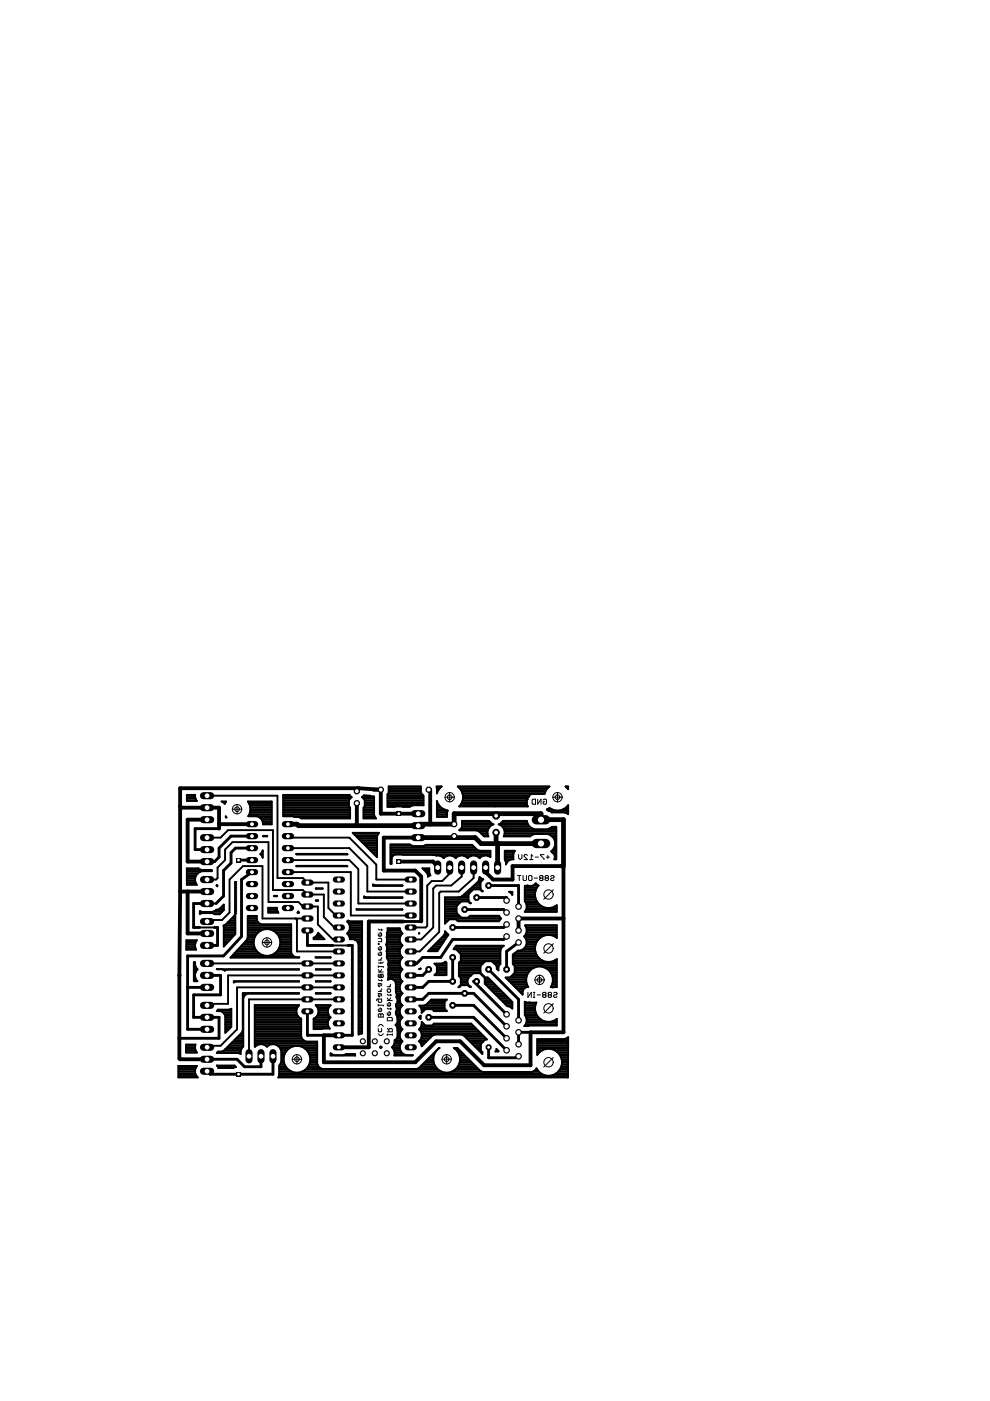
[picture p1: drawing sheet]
<svg xmlns="http://www.w3.org/2000/svg" width="210mm" height="297mm" viewBox="0 0 210 297" stroke-linecap="round" stroke-linejoin="round" font-family="sans-serif">
<g fill="none" stroke="#000" stroke-width=".21">
<path d="M49.2 171.6h2.1M50.3 170.5v2.1M94.3 169h2.1M95.3 168v2M112.8 169.6l.2-.2h.5v1.1h-.5l-.2-.2zM114 169.4v1.1l.7-1.1v1.1M115.2 169.6l.1-.2h.4l.2 .2v.7l-.2 .2h-.4l-.1-.2v-.3h.3M117.2 169h2M118.2 168v2M55.6 199.8h2M56.6 198.8v2M80.2 198v.3l.2 .2h.3l.2-.2v-.3l-.3-.2v.7"/>
<path d="M80.2 198.9h.5l.2 .2v.6h-.7M80.2 197l.2 .1h.7M80.9 197v.3M109.7 185.6h.7M110 181.2v.7l.3 .4 .4-.4v-.7M110.1 185.6v1.1M110.9 185.6v.9l.2 .2h.3l.2-.2v-.9M111.8 181.4l-.1-.2h-.4l-.2 .2v.1l.7 .8h-.7M112.1 185.8l.2-.2h.3l.2 .2v.7l-.2 .2h-.3l-.2-.2zM112.3 182.3h.7M113 181.5l-.4-.3v1.1M113.2 186.2h.8"/>
<path d="M113.5 181.7h.7M114.6 186.2l-.2-.2 .2-.4h.3l.2 .2-.2 .4M114.6 186.2h.3M114.6 186.2l-.2 .1 .2 .4h.3l.2-.2-.2-.3M115.3 181.2h-.7l.7 1.1M115.8 186.2l-.2-.2 .2-.4h.3l.2 .2-.2 .4M115.8 186.2h.3M115.8 186.2l-.2 .1 .2 .4h.3l.2-.2-.2-.3M115.8 181.7h.7M116.2 181.4v.7M116.8 185.8l.1-.2h.4l.2 .2-.2 .4h-.4l-.1 .1 .1 .4h.4l.2-.2M117.3 188.6l-2 2.1"/>
<path d="M80.2 218.1v.5l.2 .2h.3l.2-.2v-.5M80.2 219.2l.4 .3h.3l.4-.3M80.2 200.9v.3l.2 .2h.3l.2-.2v-.3l-.3-.2v.7M80.2 202.1v.3l.2 .2h.3l.2-.2v-.3l-.3-.2v.7M80.2 211.8v.5l.2 .2h.3l.2-.2v-.5h-.9l-.2 .4M80.2 213.9v.4l.2 .2h.3l.2-.2v-.4l-.3-.1v.7M80.2 200.1h.2v.1h-.2zM80.2 204.8v.3M80.2 212.9v.4M80.2 215.1l.2-.2 .3 .2 .4-.2 .2 .2v.5h-1.1zM80.2 217.6l.4-.4h.3l.4 .4M80.2 204.9h1.1v.2"/>
<path d="M80.2 213.1h1.1v.2M80.2 210.2h.7M80.2 207.7l.2 .2h.7M80.2 206.1h1.1M80.2 205.6l.4 .5 .3-.5M80.2 203.6h.7M80.4 206.6l-.2 .1v.4l.2 .2h.7l.2-.2v-.4l-.2-.1h-.4l-.1 .1M80.6 210.6v.6l-.2 .2-.2-.2v-.6h.5l.2 .2v.4M80.6 206.7h.3v.4h-.3zM80.6 208.5v.5l-.2 .2-.2-.2v-.5h.5l.2 .2v.3M80.7 204v.3M80.7 215.1v.5"/>
<path d="M80.9 203l-.3 .6M80.9 207.7v.3M80.9 209.7l-.3 .5M81.3 204l-.2 .2h-.9M82.1 214.7v.4l.2 .2h.3l.2-.2v-.4l-.3-.2v.8M82.1 209.8l.2-.1h.3l.2 .1v.4l-.2 .2h-.3l-.2-.2zM82.1 212.8v.3l.2 .2h.3l.2-.2v-.3l-.3-.2v.7M82.1 215.9l.2-.2h.7l.2 .2v.5h-1.1zM82.1 219.2v.3M82.1 219.4h1.1M82.1 218.8h1.1v-.6l-.2-.1h-.4l-.1 .1v.6M82.1 218.1l.4 .3"/>
<path d="M82.1 213.7l.2 .2h.7M82.1 212.1h1.1M82.1 211.6l.4 .5 .3-.5M82.1 210.8l.2 .2h.7M82.1 209.2h.7M82.8 208.7l-.3 .5M82.8 210.8v.4M82.8 213.7v.4M83.2 219.2v.3M111.9 210.4v1.1l.7-1.1v1.1M113.1 210.4h.3M113.1 211.5h.3"/>
<path d="M113.2 210.4v1.1M113.4 207.8h2M113.9 210.9h.7M114.4 206.7v2.1M115.2 210.9l-.2-.1 .2-.4h.4l.2 .2-.2 .3M115.2 210.9h.4M115.2 210.9l-.2 .2 .2 .4h.4l.2-.2-.2-.4M116.4 210.9l-.2-.1 .2-.4h.4l.1 .2-.1 .3M116.4 210.9h.4M116.4 210.9l-.2 .2 .2 .4h.4l.1-.2-.1-.4M117.3 212.8l-2 2M117.3 200.1l-2 2"/>
<path d="M117.4 210.6l.2-.2h.3l.2 .2-.2 .3h-.3l-.2 .2 .2 .4h.3l.2-.2M61.9 224.6h2.1M63 223.6v2M93.7 224.6h2M94.7 223.6v2M117.3 224.2l-2 2"/>
<circle cx="50.3" cy="171.6" r=".5"/>
<circle cx="50.3" cy="171.6" r=".99"/>
<circle cx="95.3" cy="169" r=".5"/>
<circle cx="95.3" cy="169" r=".99"/>
<circle cx="118.2" cy="169" r=".5"/>
<circle cx="118.2" cy="169" r=".99"/>
<circle cx="56.6" cy="199.8" r=".5"/>
<circle cx="56.6" cy="199.8" r=".99"/>
<circle cx="116.3" cy="189.7" r=".99"/>
<circle cx="114.4" cy="207.8" r=".5"/>
<circle cx="114.4" cy="207.8" r=".99"/>
<circle cx="116.3" cy="213.8" r=".99"/>
<circle cx="116.3" cy="201.1" r=".99"/>
<circle cx="63" cy="224.6" r=".5"/>
<circle cx="63" cy="224.6" r=".99"/>
<circle cx="94.7" cy="224.6" r=".5"/>
<circle cx="94.7" cy="224.6" r=".99"/>
<circle cx="116.3" cy="225.2" r=".99"/>
</g>
<g fill="none" stroke="#000" stroke-width="1.3">
<path d="M52.8 177.3h1.3M52.8 174.7h1.3M52.8 179.8h1.3M60.4 177.3h1.3M60.4 174.7h1.3M60.4 179.8h1.3M52.8 192.5h1.3M52.8 190h1.3M52.8 187.4h1.3M52.8 184.9h1.3M52.8 182.4h1.3M60.4 192.5h1.3"/>
<path d="M60.4 190h1.3M60.4 187.4h1.3M60.4 184.9h1.3M60.4 182.4h1.3M64.5 197.3h1.3M64.5 194.7h1.3M64.5 192.2h1.3M64.5 189.7h1.3M64.5 187.1h1.3M71.2 199.2h1.3M71.2 196.6h1.3M71.2 194.1h1.3"/>
<path d="M71.2 186.5h1.3M71.2 189h1.3M71.2 191.6h1.3M86.4 199.2h1.3M86.4 196.6h1.3M86.4 194.1h1.3M86.4 186.5h1.3M86.4 189h1.3M86.4 191.6h1.3M64.5 214.4h1.3M64.5 211.9h1.3M64.5 209.3h1.3"/>
<path d="M64.5 206.8h1.3M64.5 204.3h1.3M71.2 219.5h1.3M71.2 217h1.3M71.2 214.4h1.3M71.2 211.9h1.3M71.2 209.3h1.3M71.2 206.8h1.3M71.2 204.3h1.3M71.2 201.7h1.3M86.4 219.5h1.3M86.4 217h1.3"/>
<path d="M86.4 214.4h1.3M86.4 211.9h1.3M86.4 209.3h1.3M86.4 206.8h1.3M86.4 204.3h1.3M86.4 201.7h1.3M71.2 222h1.3M86.4 222h1.3"/>
</g>
<g fill="#000">
<path d="M84 172h1v1h-1zM50.1 181.9h1v1h-1zM84 182.2h1v1h-1zM50.1 227.3h1v1h-1z"/>
<circle cx="75.7" cy="167.8" r=".71"/>
<circle cx="75.7" cy="170.3" r=".71"/>
<circle cx="80.7" cy="167.4" r=".71"/>
<circle cx="90.9" cy="167.4" r=".71"/>
<circle cx="96.3" cy="174.7" r=".71"/>
<circle cx="96.3" cy="177.3" r=".71"/>
<circle cx="105.2" cy="176.5" r=".8"/>
<circle cx="105.2" cy="173" r=".87"/>
<circle cx="111.7" cy="169.4" r=".2"/>
<circle cx="111.9" cy="169" r=".2"/>
<circle cx="112.1" cy="168.8" r=".2"/>
<circle cx="112.8" cy="168.3" r=".2"/>
<circle cx="113.2" cy="168.3" r=".2"/>
<circle cx="115.1" cy="168.3" r=".2"/>
<circle cx="49.9" cy="193.3" r=".2"/>
<circle cx="49.9" cy="191.5" r=".2"/>
<circle cx="49.9" cy="189.2" r=".2"/>
<circle cx="49.9" cy="193.7" r=".2"/>
<circle cx="49.9" cy="192.2" r=".2"/>
<circle cx="49.9" cy="191.8" r=".2"/>
<circle cx="49.9" cy="190.7" r=".2"/>
<circle cx="49.9" cy="189.6" r=".2"/>
<circle cx="49.9" cy="188.5" r=".2"/>
<circle cx="49.9" cy="188.1" r=".2"/>
<circle cx="49.9" cy="187" r=".2"/>
<circle cx="49.9" cy="191.1" r=".2"/>
<circle cx="49.9" cy="190.3" r=".2"/>
<circle cx="49.9" cy="190" r=".2"/>
<circle cx="49.9" cy="187.4" r=".2"/>
<circle cx="49.9" cy="192.9" r=".2"/>
<circle cx="49.9" cy="192.6" r=".2"/>
<circle cx="49.9" cy="188.9" r=".2"/>
<circle cx="49.9" cy="187.8" r=".2"/>
<circle cx="96" cy="196.6" r=".77"/>
<circle cx="98.5" cy="192.8" r=".77"/>
<circle cx="101.1" cy="190.3" r=".77"/>
<circle cx="103.6" cy="187.8" r=".77"/>
<circle cx="107.4" cy="196" r=".7"/>
<circle cx="107.4" cy="198.5" r=".7"/>
<circle cx="107.4" cy="190.9" r=".7"/>
<circle cx="107.4" cy="193.5" r=".7"/>
<circle cx="109.9" cy="194.7" r=".7"/>
<circle cx="109.9" cy="192.2" r=".7"/>
<circle cx="109.9" cy="197.3" r=".7"/>
<circle cx="109.9" cy="199.8" r=".7"/>
<circle cx="46" cy="205.5" r=".2"/>
<circle cx="82.4" cy="207" r=".2"/>
<circle cx="82.4" cy="206.9" r=".2"/>
<circle cx="82.4" cy="206.5" r=".2"/>
<circle cx="82.4" cy="207.3" r=".2"/>
<circle cx="84.1" cy="217.6" r=".2"/>
<circle cx="84.3" cy="218.5" r=".2"/>
<circle cx="84.3" cy="216.1" r=".2"/>
<circle cx="84.3" cy="218" r=".2"/>
<circle cx="84.3" cy="215.7" r=".2"/>
<circle cx="90.9" cy="215.7" r=".77"/>
<circle cx="90.9" cy="205.5" r=".77"/>
<circle cx="96" cy="208.1" r=".77"/>
<circle cx="96" cy="213.2" r=".77"/>
<circle cx="96" cy="203" r=".77"/>
<circle cx="98.5" cy="210.6" r=".77"/>
<circle cx="99.7" cy="209.2" r=".2"/>
<circle cx="101.1" cy="208.1" r=".77"/>
<circle cx="103.6" cy="205.5" r=".77"/>
<circle cx="107.4" cy="205.5" r=".77"/>
<circle cx="107.4" cy="215.1" r=".7"/>
<circle cx="107.4" cy="217.6" r=".7"/>
<circle cx="109.9" cy="216.3" r=".7"/>
<circle cx="109.9" cy="218.9" r=".7"/>
<circle cx="117" cy="209.3" r=".2"/>
<circle cx="117.3" cy="209.3" r=".2"/>
<circle cx="117.7" cy="209.3" r=".2"/>
<circle cx="117.8" cy="209.3" r=".2"/>
<circle cx="47.8" cy="222.4" r=".2"/>
<circle cx="76.9" cy="220.8" r=".65"/>
<circle cx="76.9" cy="223.3" r=".65"/>
<circle cx="79.5" cy="220.8" r=".65"/>
<circle cx="79.5" cy="223.3" r=".65"/>
<circle cx="82" cy="220.8" r=".65"/>
<circle cx="82" cy="223.3" r=".65"/>
<circle cx="103.6" cy="222" r=".69"/>
<circle cx="107.4" cy="220.1" r=".7"/>
<circle cx="107.4" cy="222.7" r=".7"/>
<circle cx="109.9" cy="223.9" r=".7"/>
<circle cx="109.9" cy="221.4" r=".7"/>
</g>
<g fill="none" stroke="#000" stroke-width="1.5">
<path d="M43.1 177.6h1.6M43.1 168.7h1.6M43.1 171.2h1.6M43.1 173.8h1.6M87.9 177.6h1.5M87.9 175.1h1.5M87.9 172.5h1.5M43.1 180.1h1.6M43.1 182.7h1.6M43.1 186.5h1.6M43.1 189h1.6M43.1 191.6h1.6"/>
<path d="M43.1 195.4h1.6M43.1 197.9h1.6M92.8 183.2v1.5M95.3 183.2v1.5M97.9 183.2v1.5M100.4 183.2v1.5M103 183.2v1.5M105.5 183.2v1.5M43.1 200.5h1.6M43.1 204.3h1.6M43.1 206.8h1.6M43.1 209.3h1.6"/>
<path d="M43.1 213.2h1.6M43.1 215.7h1.6M43.1 218.2h1.6M43.1 222h1.6M43.1 224.6h1.6M43.1 227.1h1.6M52.8 223.2v1.5M55.3 223.2v1.5M57.9 223.2v1.5"/>
</g>
<path d="M113.7 173.8h2M113.7 178.8h2" fill="none" stroke="#000" stroke-width="2"/>
<g fill="none" stroke="#000" stroke-width=".41">
<path d="M39.6 168.5h1.8v.6l.3 .7h-2.1zM39.6 169.7h2M39.6 169.4h1.9M39.6 169h1.8M39.6 168.6h1.8M43.9 168.7h14.9v17.5h5.4l1 .9h4.4v5.4l1.6 1.6h.6M43.9 177.6h2.9l1.6-1.6h9.5v12.7h6.3l1 1h3.5v4.7l2.2 2.2h.9M47 169.9h.9l-.2 .5zM47.3 170.1h.6M47.9 173.1l.1 .2h-.1zM52.7 173h4.9M52.7 170.1h4.9"/>
<path d="M52.9 172.7h4.7M52.9 170.5h4.7M52.9 170.5l-.3-.6h5v4.9h-1.8a1.64 1.64 0 0 0-1.4-1.7h-1.8l.5-1.2M52.9 170.5l.2 .7M53 172.3h4.6M53 170.8h4.6M53.1 171.2v.7M53.1 171.9h4.5M53.1 171.6h4.5M53.1 171.2h4.5M55.1 173.4h2.5M55.5 173.8h2.1"/>
<path d="M55.7 174.1h1.9M55.8 177.2l.9 .1zM55.8 174.5h1.8M60 168.5h14.1l.5 .5-.6 .6v1.4l.2 .2v2.3h-10.3l-.6-.3-1.3-.1h-1.9zM60 173h14.2M60 172.7h14.2M60 172.3h14.2M60 171.9h14.2M60 171.6h14.2M60 171.2h14.2M60 170.8h14M60 170.5h14"/>
<path d="M60 170.1h14M60 169.7h14M60 169.4h14.2M60 169h14.5M60 168.6h14.1M60.1 173.1h-.1M61.1 177.3h.6l.3 .3h12.1l5.7 5.7v3.2h7.3M61.1 179.8h13l3.8 3.8v5.4h9.2M63.7 173.4h10.5M74.8 176.6h5.6l-.5 .7v4.5zM74.9 176.7h5.3M75.3 177.1h4.7"/>
<path d="M75.7 177.5h4.2M76 177.8h3.9M76.4 178.2h3.5M76.8 169l.4-.4 2.1 .3v3.9l.4 .7h-2.6v-2.3l.2-.2v-1.4zM76.8 178.6h3.1M76.8 169h2.5M77.1 173.4h2.5M77.1 173h2.3M77.1 172.7h2.2M77.1 172.3h2.2M77.1 171.9h2.2M77.1 171.6h2.2"/>
<path d="M77.1 169.4h2.2M77.1 171.2h2.2M77.1 178.9h2.8M77.3 170.8h2M77.3 170.5h2M77.3 170.1h2M77.3 169.7h2M77.5 179.3h2.4M77.9 179.7h2M82.2 170.8h5.1M82.2 170.5h7.6M82.2 170.1h7.6"/>
<path d="M82.2 169.7h7.6M82.2 169.4h7.6M82.2 169h7.6M82.2 168.6h7.5M82.3 168.2h7M82.4 166.8h6.8v1.3l.6 .6v2h-2.2a2.38 2.38 0 0 1-2.3 .3l-3.1 .1v-2.7l.2-.3zM82.4 167.9h6.8M82.4 167.5h6.8M82.4 167.1h6.8M82.8 179.7h17.9M82.8 179.3h4.6M89.8 170.7h.1"/>
<path d="M90 179.3h10.3M92.6 167.1h.6M92.6 169.8a2.73 2.73 0 0 0 2.3 2l-.1 .4v1h-2.2zM92.6 173h2.2M92.6 172.7h2.2M92.6 172.3h2.2M92.6 171.9h2.3M92.6 171.6h1.5M92.6 171.2h.9M92.6 170.8h.6M92.6 170.5h.3M92.6 170.1h.1"/>
<path d="M92.6 167.9h.1M92.6 167.5h.4M93.6 166.8l-.5 .5-.5 .9v-1M93.6 166.8h-1v.4M93.6 166.8h.1M97.1 166.8h19.4a2.66 2.66 0 0 0-1 1.5h-2.7l-.9 .7M97.1 166.8h.1M97.1 166.8a2.84 2.84 0 0 1 .9 3.3M97.4 176h6M97.4 167.1h18.7M97.5 170.8h14.3M97.7 167.5h18.1"/>
<path d="M97.8 170.5h13.9M97.8 175.6h5.8M97.9 167.9h17.7M98 174h.1M98 174h5.7l.7 .8h.2a1.77 1.77 0 0 0-1 2.5h-1l-1-1-.6-.2h-3.5l.5-.7zM98 175.2h5.9M98 174.9h6.4M98 174.5h6.2M98 174.1h5.8M98 170.1h13.7M98.1 168.2h17.4M98.1 169.7h13.6"/>
<path d="M98.2 168.6h14M98.2 169.4h13.5M98.2 169h13.7M101.6 176.4h1.8M102 176.7h1.4M102.4 177.1h1.1M106 174.9h6M106.2 174.5h5.6M106.5 175.2h5.8M106.6 174.1h5.1M106.8 175.6h6M106.9 177.1h5.8"/>
<path d="M106.9 176h11M107 176.7h10.9M107 176.4h10.9M111.9 169a1.98 1.98 0 0 0 0 2h-14.5l.6-.9M113.8 168.3h.1M116 171.6v.1M116 171.7l.1 .1M116.1 171.8h.1M116.1 171.6h.9M116.4 171.9h4.1M116.6 175.6h1.3M116.7 177.1h1.2"/>
<path d="M117.2 177.5h.7M117.5 177.8h.4M117.5 179.7h.4M117.6 178.2h.3M117.7 179.3h.2M117.7 178.9h.2M117.7 178.6h.2M119.4 171.6h1.1M119.9 172.3h.6M119.9 166.8h.6v.5zM120 171.2h.5M120.3 167.1h.2"/>
<path d="M120.4 170.8h.1M120.5 167.3h.1M120.5 170.8a2.84 2.84 0 0 1-4 .5l-.5 .3M120.5 170.7v1.9l-.7-.3h-2.8l-.9-.5M120.5 170.7v.1M39.5 199.9h1.9M39.5 199.6h2.1M39.5 199.3h2.2a1.69 1.69 0 0 0-.1 2.1h-2.1zM39.6 184.5h5.3v.2h-2.1a1.79 1.79 0 0 0-1.1 2.9h-2.1v-3.5h2.5l.7 .4M39.6 187.4h2M39.6 187h1.8M39.6 186.7h1.8"/>
<path d="M39.6 186.3h1.8M39.6 185.9h1.9M39.6 185.6h2M39.6 185.2h2.3M39.6 184.8h2.9M42.3 196.6h3.2M42.4 193.3h.3M42.4 193.2l.4 .1h2.2l1.6-.6 .9-.9v1.2l-.9 .8h-1l-.6-.2h-2.2l-.4 .2zM42.4 193.7h.2M43.9 186.5h1.9l.3-.3v-2.3l1.6-1.5v-2.3l1.6-1.6h7.6v12.7h6.4l.9 1h3.2v3.8l3.2 3.2h1.2M45.1 193.3h2M45.2 193.7h1.6"/>
<path d="M45.8 191.6h-1.9l-.3 .3M45.8 192.9h1.7M45.9 187.8h.2M46.1 187.7l-.2 .1M46.1 187.7h.1M46.1 187.7v.2l-.2-.1M46.7 192.6h.8M47.1 192.2h.4M47.4 196.2h2.5M47.4 191.8h.1M47.5 199.2h1.3M47.5 199.9h.6"/>
<path d="M47.5 199.6h1M47.5 198.8h1.7M47.5 198.4h2M47.5 198.1h2.3M47.5 197.7h2.4M47.5 197.3h2.4M47.5 197h2.4M47.5 196.6h2.4M48 195.9h1.9M48.4 195.5h1.5M48.7 195.1h1.2M49.1 194.8h.8"/>
<path d="M49.5 194.4h.4M49.8 194h.1M49.9 193.7l-.2 .5-1.9 1.9-.4 .1 .1 4.5M49.9 187v11l-2.4 2.7M51.7 199.9h2.1M52.1 199.6h1.7M52.4 199.2h1.5M52.5 198.8h1.5M52.5 194.8h1.9M52.5 198.8h.1M52.5 198.4h1.6M52.5 198.1h1.9"/>
<path d="M52.5 197.7h2.2M52.5 197.3h2.8M52.5 197h9.2M52.5 196.6h9.2M52.5 196.2h9.2M52.5 195.9h2.7M52.5 195.5h2.2M52.5 195.1h2M52.5 194.4h1.9M54.4 194.2h-1.9v4.6M54.4 194.2a1.36 1.36 0 0 0 1 1.8h6.3v6a1.35 1.35 0 0 0 1.8 .9l-14.6 .1 3.4-3.7 .2-.5M54.4 194.2h.1"/>
<path d="M55.2 181.1h.5M55.5 180.8h.2M55.6 181.5h.1M55.7 180.4h.1M55.7 180.3v1.6l-.5-.8zM56.9 192.5h1.8v.4l.3 .6h-2.1zM56.9 193.3h2M56.9 192.9h1.8M56.9 192.6h1.8M58 197.3h3.7M58.1 189.9l.6 .1zM58.1 190h.6"/>
<path d="M58.5 197.7h3.2M58.9 198.1h2.8M59.1 198.4h2.6M59.3 198.8h2.4M59.4 199.2h2.3M59.4 199.9h2.3M59.4 199.6h2.3M61.1 184.9h13.3v9.2h12.7M61.1 182.4l.3 .3h.3l.3-.3h12.1l1.9 1.9v7.3h11.1M62.6 194.7l.4 .4v6.6h8.8M62.9 181l10.8 .1zM62.9 183.6l10.8 .1z"/>
<path d="M63.2 193.3h.1M63.2 193.3l.2 .2h-.3zM65.2 194.7h-9.5v-11.1h-4.2l-2.8 2.9v7l-1.6 1.6h-2.9l-.3 .3M66.5 198.8h2M66.9 188.4h1.5zM66.9 190.9l.6 .1zM67 198.4h1.1M67.3 198.1h.4M67.4 197.8l1.4 1.3h-2.3v-.3l.8-.6zM73.6 195.4l.2-.2 .3 .1h2.7v23.8l-.8 .2v-19.1a1.45 1.45 0 0 0-1.8-1.1l-.3-.9-.3-.3a1.62 1.62 0 0 0 0-2.5zM73.7 195.5h3.1M73.8 198.1h3"/>
<path d="M73.8 197.7h3M74 195.9h2.8M74 198.4h2.8M74 197.3h2.8M74.1 196.2h2.7M74.2 198.8h2.6M74.2 197h2.6M74.2 196.6h2.6M75.1 199.2h1.7M75.6 192.7l9.7 .1-9.7 .1zM75.7 199.6h1.1M75.9 199.9h.9"/>
<path d="M77.2 190.1l.4 .1 7.7 .1h-8.1zM78.2 180h1.7M78.6 180.4h1.3M79 180.8h.9M79.1 187.5l.4 .2 5.8 .1h-6.2zM79.1 187.8h6.2M79.3 181.1h.6M79.7 181.5h.2M82 198.8h2.8M82 199.9h2.9M82 199.2h2.8M82 197.8v2.1l-.1 .4 .1 .4"/>
<path d="M82 199.6h2.8M82 198.4h2.9M82 198.1h3.2M82 197.8h.1M82.1 197.7h3M82.2 197.3h2.7M82.2 197h2.6M82.8 180.4h21.2v1.3a1.75 1.75 0 0 0-2.3 .2 1.7 1.7 0 0 0-2.5 0 1.7 1.7 0 0 0-2.6 0 1.7 1.7 0 0 0-2.5 0l-.9-.5h-.7M82.8 181.1h21.2M82.8 183h.2M82.8 182.6h.2M82.8 182.2h.2"/>
<path d="M82.8 181.9h.3M82.8 181.5h.5M82.8 180.8h21.2M82.8 180h18.2M84.8 197v-.2h-2.6v.6l-.2 .4M84.8 197l.5 .9a1.62 1.62 0 0 0 0 2.6l-.5 .9M88.8 197.9h.1M88.9 197.9h.1M88.9 197.9h-.1M89.6 184.1h1.4v1l.2 .5-.5 .3-.2-.9zM89.9 184.5h1.1M90.3 184.8h.7"/>
<path d="M90.6 185.2h.5M90.7 185.6h.5M92.5 181.4h.1M92.5 199.9h1.4M92.9 199.6h1.2M93.3 199.2h1.1M93.4 181.5h1.3M93.6 198.8h1M94 198.4h.9M94 181.9h.1M94.2 198.1h.8M94.3 192.2h2.5"/>
<path d="M94.3 194.8h11.9M94.3 193.3h2.5M94.3 197.4l.8 .8-2.4 3.5h-1.9l3.4-3.4zM94.3 191.1h5.1M94.3 190.3h5M94.3 197.7h.3M94.3 195.5h.4M94.3 195.1h.7M94.3 194.4h3.3M94.3 194h3M94.3 193.7h2.6M94.3 192.9h2.5"/>
<path d="M94.3 192.6h2.5M94.3 191.8h2.8M94.3 191.5h3.2M94.3 190.7h5M95.3 183.9v1.3l-1.5 1.6h-2.3l-.9 1v8.5l-.3 .3h-3.2M95.9 181.5h1.4M96.5 181.9h.2M96.9 195.1h9M97.5 190.2h-3.2v5.6l1-.9h1.4l.4 .4h8.7l.4-.6M97.5 190.2h.1M97.8 191.1l-1 1v1.5l1 1h1.4l.4-.4h6.2l.4 .5M97.9 183.9v1.9l-2.2 2h-3.2l-.7 .6v8.2l-2.5 2.6h-2.2"/>
<path d="M97.9 190.1l-.4 .1M97.9 190.1h.1M98 190h1.3M98.4 189.6h.9M98.5 181.5h1.3M98.8 189.2h.9M99.1 181.9h.1M99.2 188.9h.8M99.3 189.6v1.4l.5 .5h-.2l-.4-.4M99.4 194.4h6.5M99.6 191.5h.2M99.6 188.5h2.3"/>
<path d="M100.1 188.1h1.8M100.4 183.9v2.3l-3.2 2.8h-3.8l-.3 .3v8.3l-4.1 4.1h-1.9M100.5 187.8h1.4M100.9 187.4h1M101 181.5h1.4M101.3 187h.6M101.5 186.7l.2-.7 .8 .4-.6 .6v1.5M101.5 186.7l-3.6 3.4M101.5 186.7h.7M101.6 181.9h.2M101.6 186.3h.5M101.7 180.4l-.6-.2-1-1.1h-9.7l-.6 .3h-2.2l-.8-.4h-4v4.2h.2v-1.2l.2-.4 .6-.4h8l.7 .2"/>
<path d="M101.9 188.5l.5 .5h-.2l-.4-.4h-1.5l-1 1M102.1 188.9h.2M103.6 181.5h.4M107 180.4h2.2l-.4 .6 .1 1.2a1.4 1.4 0 0 0-1.6 1.1l-.3-1.1zM107 181.1h1.8M107 181.9h1.8M107 181.5h1.8M107 180.8h1.9M107 182.2h1.3M107.2 182.6h.5M107.3 183h.1M107.9 189.1h.7v.6z"/>
<path d="M108.2 189.2h.4M108.6 189.6h.1M111.2 198.4h4M111.3 191.1a1.64 1.64 0 0 1 0 2.2h6.7v-1.4M111.3 191.1h2.5M111.3 190.3h2.2M111.3 190.7h2.3M111.3 190h2.2M111.3 189.6h2.2M111.3 189.2h2.2M111.3 188.9h2.3M111.3 188.5h2.4"/>
<path d="M111.3 188.1h2.6M111.4 196.2h6.6M111.4 198.8h3.1M111.5 198.1h6.5M111.5 191.5h2.6M111.5 192.9h6.5M111.5 196.6h6.5M111.5 199.2h2.7M111.6 197.7h6.4M111.7 191.8h2.7M111.7 192.6h6.3M111.7 192.2h3.3"/>
<path d="M111.7 199.9h2M111.7 199.6h2.2M111.7 197.3h6.3M111.7 197h6.3M111.8 187.8h.1M113 187.8h1.2M113.5 187.4h.2M114.2 187.7a2.86 2.86 0 0 0 0 3.9 2.86 2.86 0 0 0 3.8 .3M114.2 187.7l-.6-.4a1.44 1.44 0 0 1-1.8 .4l-.5 .1v3.3M114.5 198.8a2.87 2.87 0 0 0-.5 4 2.87 2.87 0 0 0 4 .6M115.2 198.4l.7-.2 1.5 .2M115.2 198.4l-.7 .4"/>
<path d="M117 180.4h.9M117.1 180.8l-.2-.3a2.04 2.04 0 0 0 .8-2.1 2.04 2.04 0 0 0-1.6-1.6h-2.8l-.9 .5h-5.6a1.77 1.77 0 0 0-1.1-2.5h.2l.8-.8h5a1.96 1.96 0 0 0 1.6 1.8h2.8l.9-.5h.9v6.9h-.4l.1-.7M117.1 180.8h.1M117.1 180.8h.8M117.1 180.8l.5 .7M117.3 180h.6M117.4 198.4l.6 .4M117.4 198.4h.6M117.5 181.1h.4M117.6 192.2h.4M117.6 181.9h.3M117.6 181.5h.3"/>
<path d="M118 198.8h.1M118 198.8v-2.6h-6.6v.1a1.68 1.68 0 0 1-.3 2.2 1.71 1.71 0 0 1 .5 2 1.71 1.71 0 0 1-1.7 1l-1.2 .9v2l.4 .4v1.5l-1 1h-.9l3.6 3.6a1.24 1.24 0 0 1 .9-1.6h.3a2.83 2.83 0 0 1 2.4-4.4 2.83 2.83 0 0 1 2.4 4.4h1.2v-5.9M118 191.9h.1M39.5 201h2M39.5 200.7h1.9M39.5 200.3h1.9M41.1 204h.3v.6l.5 .9a1.69 1.69 0 0 0-.1 2.5h-.7zM41.1 204.3h.3M41.1 207.7h.5M41.1 207.3h.3M41.1 206.9h.3M41.1 206.6h.3"/>
<path d="M41.1 206.2h.4M41.1 205.8h.5M41.1 205.4h.7M41.1 205.1h.5M41.1 204.7h.3M43.9 204.3h27.9M46 205.5h17.4l-15.3 .1-.5 .2-.6-.3M46.1 214.3h2.9M46.2 214.1h2.4l.4-.2v3.8l-1.2 1.3v-3.6a1.43 1.43 0 0 0-1.8-1zM47.3 214.7h1.7M47.5 200.7h.1M47.5 200.3h.3"/>
<path d="M47.6 215h1.4M47.7 215.4h1.3M47.8 218.7h.3M47.8 218.3h.6M47.8 218h1M47.8 217.6h1.2M47.8 217.2h1.2M47.8 216.9h1.2M47.8 216.5h1.2M47.8 216.1h1.2M47.8 215.8h1.2M48.9 213.9h.1"/>
<path d="M49 202.9h13.5M49.4 202.5h6.3M49.6 208l13.8 .1h-13.4l-.4 .2zM49.7 202.1h5.3M50 201.8h4.6M50.4 201.4h3.9M50.4 219.8h1.2M50.7 201h3.3M50.8 219.4h.8M51.1 200.7h2.8M51.1 219.1h.5M51.4 218.7h.2"/>
<path d="M51.4 200.3h2.4M51.5 212.8h.1M51.5 210.6h11.9l-10.8 .1-.5 .2-.5 .7v10.3l-.6 .9v.7l-.5-.2h-4.5l.2-.4h.8l.5-.1 3.8-3.9 .2-.4zM51.5 213.2h.1M51.5 218.3h.1M51.5 218h.1M51.5 217.6h.1M51.5 217.2h.1M51.5 216.9h.1M51.5 216.5h.1M51.5 216.1h.1M51.5 215.8h.1"/>
<path d="M51.5 215.4h.1M51.5 215h.1M51.5 214.7h.1M51.5 214.3h.1M51.5 213.9h.1M51.5 213.5h.1M51.5 212.4h.1M51.5 212.1h.1M51.5 211.7h.1M51.5 211.3h.2M51.5 211h.5M51.5 210.6h11.9"/>
<path d="M54 213.2h9.4M54 219.8h9.9M54 219.4h9.9M54 219.1h9.9M54 218.7h9.9M54 218.3h9.9M54 218h9.9M54 217.6h9.9M54 217.2h9.9M54 216.9h9.9M54 216.5h9.9M54 216.1h9.9"/>
<path d="M54 215.8h9.5M54 215.4h9.1M54 215h9M54 214.7h8.8M54 214.3h8.8M54 213.9h8.9M54 213.5h9.1M57.5 202.5h4.5M58.2 202.1h3.6M58.7 201.8h3M59 201.4h2.7M59.2 201h2.5"/>
<path d="M59.3 200.7h2.4M59.4 200.3h2.3M66.5 218h3.3M66.5 217.6h3.1M66.5 217.2h3M66.5 216.9h3M66.5 216.5h3.1M66.5 216.1h3.2M66.9 215.8h3.1M66.9 202.9l3.2 .1zM66.9 205.5h3.2zM66.9 213.2l3.2-.1a1.94 1.94 0 0 0-.3 2.3l.3 .3a1.61 1.61 0 0 0-.2 2.4l-3.4 .1v-2.2a1.65 1.65 0 0 0 .4-2.8z"/>
<path d="M67 210.6h3.1M67 213.2h3.1M67 210.6h3.1zM67 208l3.1 .1zM67.2 215.4h2.6M67.3 213.5h2.4M67.4 215h2.2M67.4 213.9h2.2M67.5 214.7h2M67.5 214.3h2M70.6 200.5h3.2M71.8 206.8h-23.4v6h-4.2l-.3 .4"/>
<path d="M71.8 209.3h-21.5v8.9l-3.5 3.5h-2.6l-.3 .3M71.8 211.9h-19v12M76 201.8h.8M76 212.8h.8M76 208h.8M76 204.3h.8M76 213.2h.8M76 201.4h.8M76 219.1h.8M76 218.7h.8M76 218.3h.8M76 218h.8"/>
<path d="M76 217.6h.8M76 217.2h.8M76 216.9h.8M76 216.5h.8M76 216.1h.8M76 215.8h.8M76 215.4h.8M76 215h.8M76 214.7h.8M76 214.3h.8M76 213.9h.8M76 213.5h.8"/>
<path d="M76 212.4h.8M76 212.1h.8M76 211.7h.8M76 211.3h.8M76 211h.8M76 210.6h.8M76 210.2h.8M76 209.9h.8M76 209.5h.8M76 209.1h.8M76 208.8h.8M76 208.4h.8"/>
<path d="M76 207.7h.8M76 207.3h.8M76 206.9h.8M76 206.6h.8M76 206.2h.8M76 205.8h.8M76 205.4h.8M76 205.1h.8M76 204.7h.8M76 204h.8M76 203.6h.8M76 203.2h.8"/>
<path d="M76 202.9h.8M76 202.5h.8M76 202.1h.8M76 201h.8M76 200.7h.8M76 200.3h.8M81.9 200.3h3.3M82 201.8h2.8M82 200.7h3.1M82 200.7v2.5a1.04 1.04 0 0 1 .3 1.3l.1 .2M82 201.4h2.8M82 202.9h3.2"/>
<path d="M82 202.5h2.9M82 202.1h2.8M82 201h2.9M82.1 203.2h3M82.2 207.7h.2M82.3 203.6h2.6M82.3 204.3h2.5M82.3 205.4h3M82.4 205.8h2.7M82.4 204.7h2.4M82.4 204.7l-.1 .9 .1 1.7M82.4 207.3l-.2 .4a1.13 1.13 0 0 1 1.6 .3"/>
<path d="M82.4 207.3h2.4M82.4 206.9h2.4M82.4 206.6h2.4M82.4 206.2h2.5M82.4 205.1h2.6M82.4 204h2.4M83.3 207.7h1.7M83.7 208h1.6M83.8 208l.1 .5v1.8M83.9 209.5h.9M83.9 208.4h1.1M83.9 213.2h1.4"/>
<path d="M83.9 215.1l.2 .2a1.72 1.72 0 0 1-.2 2l.2 .3M83.9 210.3h.1M83.9 215h1M83.9 214.7h.9M83.9 210.2h1.1M83.9 209.9h.9M83.9 209.1h.9M83.9 208.8h1M83.9 210.3l.2 .5a1.02 1.02 0 0 0 .2 1.1v.5l-.4 .6v.3a1.12 1.12 0 0 1 0 1.2v.6M83.9 217.2h.9M84.1 210.6h1.2M84.1 214.3h.7"/>
<path d="M84.1 213.5h.9M84.1 211.3h.8M84.1 212.8h.9M84.1 213.9h.7M84.1 211h.9M84.1 217.6h.1M84.1 217.6l.2 .4v1.8l-.2 .4M84.1 217.6h.8M84.2 215.4h.8M84.2 216.9h.6M84.2 211.7h.6M84.3 212.4h.6"/>
<path d="M84.3 219.8h.5M84.3 218h.8M84.3 219.4h.5M84.3 219.1h.5M84.3 218.7h.7M84.3 218.3h.9M84.3 216.5h.5M84.3 216.1h.7M84.3 215.8h1M84.3 212.1h.5M84.8 219.8l.5 1a1.68 1.68 0 0 0-.5 1.7 1.68 1.68 0 0 0 1.3 1.2h1.4l-3.9 .1a1.55 1.55 0 0 0-.5-1.8M84.8 201.4v.7l.5 .9a1.62 1.62 0 0 0 0 2.5 1.62 1.62 0 0 0 0 2.6l-.3 .3"/>
<path d="M85 212.8l.3 .4a1.62 1.62 0 0 0 0 2.5 1.62 1.62 0 0 0 0 2.5l-.5 1v.6M85 208.4a1.64 1.64 0 0 0 .3 2.2M85 210.9l-.2 .7v.6l.2 .6M85.3 210.6l-.3 .3M88.9 213.2h1l.5-.2 1-1.1h3.4l-.6 .5v1.5l.6 .5h-2.8l-.4-.4h-1.4l-.8 .7v-.6zM88.9 215.8h.3M88.9 205.5l.3-.2zM88.9 218.3h12.3M89 205.4h.1M89.1 218h11.7M89.1 215.4h.1M89.2 215.3v.8l-.4-.4z"/>
<path d="M89.2 215.3v.1M89.2 213.5h5M89.2 218.7h12.4M89.3 217.6h11.2M89.3 213.9h5M89.4 219.1h12.5M89.4 216.7l.8 .7h1.4l.4-.4h7.9l3.4 3.4h-.4l-1 1v1.3l.4 .4v.4l-3.9-3.9-.6-.2h-5.6l-.5 .2-2.3 2.2-.2-.7-.4-.3a1.62 1.62 0 0 0 0-2.6l.6-.9zM89.4 219.8h2M89.4 219.4h2.6M89.4 217.2h.6M89.4 216.9h.2M89.4 214.7h.1"/>
<path d="M89.4 214.3h.5M90 213.2h4.2M90.6 212.8h3.6M90.9 212.4h3.3M91 201.4h1.9M91.3 212.1h3.3M91.4 201h1.8M91.8 200.7h1.6M91.8 217.2h8.3M91.9 214.3h2.8M92.2 200.3h1.5M92.3 206.6h2.4"/>
<path d="M92.5 204.7h2.2M92.6 206.2h2.1M92.6 205.8h2.1M92.6 205.4h2.1M92.6 205.1h2.1M93.3 204.3h.3M93.7 204.3l.7-.4 .3 .2v2.7h-2.6l.5-.5v-1.5l-.5-.5h2.6M94.3 204h.2M96.3 201h10M96.6 200.7h10M96.8 201.4h9.3M97.2 201.8h8.9"/>
<path d="M97.3 204.3h5M97.3 206.9h2.5M97.3 206.6h2.8M97.3 206.2h4.6M97.3 205.8h4.6M97.3 205.4h4.6M97.3 205.1h4.6M97.3 204.7h4.7M97.4 209.1h.2M97.4 204h5.3M97.6 202.1h8.5M97.6 207.3h1.7"/>
<path d="M97.7 208h1.4M97.7 208.8h1.6M97.7 208.4h1.4M97.7 207.7h1.5M97.7 203.6h8.4M97.7 203.2h8.4M97.7 202.9h8.4M97.7 202.5h8.4M98.1 219.4h4.2M98.6 219.8h4.1M99.5 209.1h.1M99.8 206.9a1.36 1.36 0 0 0 0 2.4l-.6-.4h-1.4l-.4 .4h-.2l.5-.5v-1.4l-.4-.4"/>
<path d="M99.8 206.9l.5-.6h1.5l1 1.1v1.2l4.8 4.7 .8 .3 .2 .2v-1.4M102 206.6h.2M102.3 206.9h.2M102.7 207.3h.8M102.8 208h1.4M102.8 208.4h1.8M102.8 207.7h1M103 208.8h2M103.3 209.1h2M103.7 209.5h2M104.1 209.9h2M104.4 210.2h2"/>
<path d="M104.5 204h1.6M104.8 210.6h2M104.8 204.3h1.3M105.2 211h2M105.2 204.7h.6M105.3 205.1h.4M105.4 205.4h.3M105.6 211.3h1.9M105.9 211.7h2M106.1 201.4l.3-.6 .4-.3h-10.1l-.5 .8h.5l1 1v1.4l-.4 .4v2.9M106.1 201.4v3l-.4 .4v.9l-.4-.3v-.6l-1-1h-1.4l-1 1v1.5l1 1h.6l5.1 5.1M106.3 212.1h2"/>
<path d="M106.7 212.4h1.9M107 212.8h1.6M107.2 207.3h4.4M107.4 213.2h1.2M107.6 207.7h4M108 208h3.6M108.3 213.5h.3M108.3 208.4h3.3M108.5 206.9h3.2M108.7 208.8h3M108.7 204.3h9.3M108.7 204h9.3"/>
<path d="M108.7 203.6h6.3M108.7 203.2h5.7M108.7 202.9h5.4M108.7 202.5h5.1M108.8 206.6h3M109 204.7h9M109.1 209.1h2.8M109.1 202.1h4.5M109.1 206.2h2.9M109.1 205.8h3.2M109.1 205.4h3.7M109.1 205.1h4.4"/>
<path d="M109.4 209.5h1.9M109.6 201.8h3.9M109.8 209.9h1.1M110.2 210.2h.6M110.5 210.6h.3M110.6 201.4h2.9M111.2 201h2.3M111.3 212.8h2.3M111.3 212.4l.6 .2 1.8-.1a2.86 2.86 0 0 0 .8 3.5 2.86 2.86 0 0 0 3.5 .1v1.3l-6.8 .1a1.64 1.64 0 0 0 .1-2.3zM111.3 213.2h2.2M111.3 215h2.4M111.3 214.7h2.3"/>
<path d="M111.3 214.3h2.2M111.3 213.9h2.2M111.3 213.5h2.2M111.3 212.4h.1M111.4 215.4h2.5M111.4 217.2h6.6M111.5 200.7h2M111.6 215.8h2.6M111.6 216.9h6.4M111.6 200.3h2M111.7 216.5h3.7M111.7 216.1h3"/>
<path d="M115.3 205.1h2.7M116 205.4h2M116.4 205.8h1.6M116.7 206.2h1.3M116.9 209.1h1.1M117 206.6h1M117 208.8h1M117.1 206.9h.9M117.1 208.4h.9M117.2 207.3h.8M117.2 216.5h.8M117.2 208h.8"/>
<path d="M117.2 207.7h.8M117.6 203.6h.4M117.9 216.1h.1M118 216.1h.1M118 203.4h.1M37.8 226.4h3.7M37.8 226h3.9a1.71 1.71 0 0 0 .3 2.4h-4.2zM37.8 228.3h4M37.8 227.9h3.7M37.8 227.5h3.6M37.8 227.2h3.6M37.8 226.8h3.6"/>
<path d="M37.8 226.1h3.9M39.5 221.5h2a1.61 1.61 0 0 0 .2 1.7h-2.2zM39.5 223.1h2.2M39.5 222.8h2M39.5 222.4h1.9M39.5 222h1.9M39.5 221.7h1.9M46 225.9h3.7l.3 .3-.5 .2h-3.2zM46.1 223.1h4.9M46.1 226.1h3.8M47.5 222.8h3.6M47.8 222.4h3.4"/>
<path d="M48.2 222h3.3M48.6 221.7h3M48.9 221.3h2.7M49.3 220.9h2.3M49.7 220.5h1.9M50 220.2h1.6M54 221.7h.4M54 221.3h13.2M54 220.9h13.2M54 220.5h10.4M54 220.2h10M56.3 221.7h.6"/>
<path d="M58.8 221.7h8.4M59.1 228.3h61.3M59.2 226.4h1.6M59.2 227.9h56.2M59.2 227.5h55.4M59.2 227.2h2.6M59.2 226.8h2M59.2 226.1h1.4M59.2 222h2.6M59.4 225.7l.3-.6v-2.3a1.78 1.78 0 0 0-1.3-1.3 1.78 1.78 0 0 0-1.8 .4 1.84 1.84 0 0 0-2.6 0v-8.8h9.4a1.95 1.95 0 0 0-.3 2.3l.8 .6v3.8l.2 .5 .8 .5h2.3v4.7l.3 .5 .4 .4 .5 .2h19.9l.5-.2M59.4 225.7h.9M59.5 222.4h1.7"/>
<path d="M59.5 225.3h.7M59.6 222.8h1.2M59.7 223.5h.6M59.7 225h.4M59.7 224.6h.4M59.7 224.2h.4M59.7 223.9h.5M59.7 223.1h.8M60.1 224.2v.8M60.1 225l.2 .7M60.3 225.7a2.84 2.84 0 0 0 2.7 1.7 2.84 2.84 0 0 0 2.6-1.7M60.3 223.5a2.84 2.84 0 0 1 2.7-1.8 2.84 2.84 0 0 1 2.6 1.8"/>
<path d="M60.3 223.5l-.2 .7M64.1 227.2h29.5M64.2 222h3M64.7 226.8h28.2M64.7 222.4h2.5M65.1 226.4h2.8M65.1 222.8h2.1M65.4 226.1h2.1M65.4 223.1h1.8M65.6 225.7h1.7M65.6 223.5h1.6M65.6 223.5l.2 .7"/>
<path d="M65.7 225.3h1.5M65.7 223.9h1.5M65.8 225h1.4M65.8 224.2v.8M65.8 225l-.2 .7M65.8 224.6h1.4M65.8 224.2h1.4M70.1 223.5h.2M73.4 223.5l-.6 .2h-1.9l-.8-.4v.5h5.2v-.3h-1.9M80.6 222l.1-.1 .2 .1-.2 .2zM80.6 222h.3M83.1 222h1.7"/>
<path d="M83.4 222.4h1.4M83.5 221.7h1.3M83.6 222.8h1.3M83.6 221.3h1.3M83.7 223.5h1.9M83.7 220.5v.6l-.6 .9M83.7 223.1h1.5M83.7 220.9h1.5M83.7 220.5h1.4M84.1 220.2h.8M84.1 220.2l-.4 .3M88.8 226.4h3.8"/>
<path d="M89 220.9h1.3M89.1 220.5h1.6M89.2 226.1h3.1M89.2 221.3h.8M89.3 220.2h1.8M89.4 221.7h.2M89.6 225.7h2.5M89.9 225.3h2.1M90.3 225h1.6M90.7 224.6h1.2M91 224.2h.9M91.4 223.9h.6"/>
<path d="M91.8 223.5h.3M91.9 224.2v.8M91.9 225l.2 .7M92.1 223.5l.4-.6 .7-.7-4.4 4.2M92.1 223.5l-.2 .7M92.1 225.7a2.84 2.84 0 0 0 2.6 1.7 2.84 2.84 0 0 0 2.6-1.7M92.1 223.1h.2M92.5 222.8h.1M92.9 222.4h.1M95.9 227.2h6.2M96.5 226.8h5.1M96.5 222.4h.7"/>
<path d="M96.8 226.4h4.4M96.9 222.8h.6M97.1 226.1h3.7M97.1 223.1h.8M97.3 225.7h3.2M97.3 223.5h1M97.3 223.5l.2 .7M97.4 225.3h2.7M97.4 223.9h1.2M97.5 225h2.2M97.5 224.2v.8M97.5 225l-.2 .7"/>
<path d="M97.5 224.6h1.9M97.5 224.2h1.5M99 220.2h4M99.3 220.5h3.5M99.7 220.9h2.7M100.1 221.3h1.9M100.5 221.7h1.4M100.8 222h1.1M101.2 222.4h.7M101.6 222.8h.4M101.9 223.1h.4M105.2 222.8h.4"/>
<path d="M105.2 222.4l.5 .5h-.7l.2-.2zM113 227.2h1.2M113.5 226.8h.4M113.9 223.5h.1M113.9 223.1h.5M113.9 222.8h1M113.9 222.4h2M113.9 222h6.6M113.9 221.7h6.6M113.9 221.3h6.6M113.9 220.9h6.6M113.9 220.5h6.6"/>
<path d="M114 223.5l-.1 .2v-3.4h5.9l.7-.4-.1 8.5h-61.4l.2-.4v-2.1l.2-.2M114 223.5a2.87 2.87 0 0 1 4.6 0M116.7 222.4h3.8M117.2 227.9h3.2M117.7 222.8h2.8M118 227.5h2.4M118.2 223.1h2.3M118.4 227.2h2M118.6 223.5a2.86 2.86 0 0 1-.8 4.1 2.86 2.86 0 0 1-4-1.1l-.5 .6-.5 .2h-10.4l-.6-.2-4.8-4.9h-.8l.8 .7 .3 .6M118.6 223.5h1.9M118.7 226.8h1.7M118.8 223.9h1.6"/>
<path d="M118.9 226.4h1.5M119 224.2h1.4M119 226.1h1.4M119.1 224.6h1.3M119.1 225.7h1.3M119.1 225.3h1.3M119.1 225h1.3M120 220.2h.5"/>
<circle cx="56.6" cy="199.8" r="2.84"/>
</g>
<g fill="none" stroke="#000" stroke-width=".61">
<path d="M46.4 175.7h-5v4.4h2.5M53.4 177.3h-4.4l-2.6 2.5v1.9l-.9 1h-1.6M53.4 179.8h-3.5l-.9 1v2.2l-1.6 1.6v5.4l-1.6 1.6M43.9 191.6h-2.9v5h1.3M45.5 196.6h.6v3.9h-2.2M50.6 182.4h2.8M53.4 184.9l-2.2 1.6v12l-3.8 4.2h-7.6v15.5h4.1M65.2 197.3v3.2h5.4M89.3 195.1l-.3 .3h-3.5M98.5 192.8h8.3l.6 .7M101.1 190.3h6.3v.6M103.6 187.8h6.3v4.4"/>
<path d="M107.4 196l-.6 .6h-10.8M107.4 198.5l-.6 .7h-10.8l-2.6 3.8h-3.8l-1.2 1.3h-1.3M109.9 199.8l-2.5 1.9v3.8M119.5 183.3v.3M39.8 209.3h4.1M43.9 206.8h2.9v4.1h-5.8v4.8h5.4v4.4h-8.4M65.2 214.4v5.1h3.5M73.8 200.5h.9v19h-2.9M87.1 211.9h2.5l1.3-1.3h9.5l7 7M90.9 215.7h9.5l7 7M90.9 205.5l-1.3 1.3h-2.5M96 203v5.1h-5.1l-1.3 1.2h-2.5"/>
<path d="M96 213.2h4.4l7 6.9M101.1 208.1h-.7l7 7M103.6 205.5l6.3 6.4v4.4M112.5 218.9h-2.6v2.5M55.3 223.9v2.3h-3.5l-1.5-1.6h-5.8M57.9 223.9v3.9h-13.4l-.6-.7M103.6 222v2.3h5.7l.6-.4"/>
</g>
<path d="M61.1 174.7h1.9l.3 .4h25.4l.3-.4h7.3v-2.2h18.4v1.3h4.8v9.5M88.7 177.6h12l1.3 1.3h12.7M96.3 177.3v.3M105.2 172.5v.5M105.2 176.5v2.4M105.8 178.9l-.3 .3v4.7M43.9 189h.3M119.2 183.6h.3M43.9 224.6h.6" fill="none" stroke="#000" stroke-width="1"/>
<g fill="none" stroke="#000" stroke-width=".81">
<path d="M38.2 170.9l.3 .3h7.9v4.5M43.9 173.8h-4.1v8.9h4.1M46.4 174.7h7M75.7 170.3v4.4l-.4 .4M76 167.1l4.7 .3M76 167.1h-37.8v21.9M76 167.1l-.3 .7M79.1 167.4h1.6M80.7 167.4v5.1h8M88.7 177.6h-7.3v7h6.6l1.3 1.2v9.6M90.9 167.4h.3v7.3M38.2 189l-.2 17.8"/>
<path d="M38.2 189h5.7M39.8 189v8.9h4.1M84.5 182.7h7.3l1 1.2M85.5 195.4h-7.3v26.6h-6.4M103 183.9l.3 1.3 1.2 1.3h4.2v-2.9h10.5l.3 .3v35h-7v7h-9.9l-5-5.1h-5.1l-4.5 4.4h-19.3v-5.7h3.1M119.5 194.7h-9.6v2.6M38 206.8h.1M38 206.8v17.6l.2 .2h5.7"/>
</g>
<g fill="#fff">
<circle cx="87.1" cy="222" r=".4"/>
<circle cx="87.1" cy="219.5" r=".4"/>
<circle cx="87.1" cy="217" r=".4"/>
<circle cx="87.1" cy="214.4" r=".4"/>
<circle cx="87.1" cy="211.9" r=".4"/>
<circle cx="87.1" cy="209.3" r=".4"/>
<circle cx="87.1" cy="206.8" r=".4"/>
<circle cx="87.1" cy="204.3" r=".4"/>
<circle cx="87.1" cy="201.7" r=".4"/>
<circle cx="87.1" cy="199.2" r=".4"/>
<circle cx="87.1" cy="196.6" r=".4"/>
<circle cx="87.1" cy="194.1" r=".4"/>
<circle cx="71.8" cy="222" r=".4"/>
<circle cx="71.8" cy="219.5" r=".4"/>
<circle cx="71.8" cy="217" r=".4"/>
<circle cx="71.8" cy="201.7" r=".4"/>
<circle cx="71.8" cy="199.2" r=".4"/>
<circle cx="71.8" cy="196.6" r=".4"/>
<circle cx="71.8" cy="194.1" r=".4"/>
<circle cx="71.8" cy="186.5" r=".4"/>
<circle cx="87.1" cy="186.5" r=".4"/>
<circle cx="87.1" cy="189" r=".4"/>
<circle cx="87.1" cy="191.6" r=".4"/>
<circle cx="71.8" cy="189" r=".4"/>
<circle cx="71.8" cy="191.6" r=".4"/>
<circle cx="71.8" cy="214.4" r=".4"/>
<circle cx="76.9" cy="220.8" r=".4"/>
<circle cx="79.5" cy="220.8" r=".4"/>
<circle cx="82" cy="220.8" r=".4"/>
<circle cx="71.8" cy="204.3" r=".4"/>
<circle cx="71.8" cy="206.8" r=".4"/>
<circle cx="71.8" cy="209.3" r=".4"/>
<circle cx="71.8" cy="211.9" r=".4"/>
<circle cx="76.9" cy="223.3" r=".4"/>
<circle cx="79.5" cy="223.3" r=".4"/>
<circle cx="82" cy="223.3" r=".4"/>
<circle cx="88.7" cy="177.6" r=".51"/>
<circle cx="88.7" cy="175.1" r=".51"/>
<circle cx="88.7" cy="172.5" r=".51"/>
<circle cx="43.9" cy="168.7" r=".51"/>
<circle cx="43.9" cy="171.2" r=".51"/>
<circle cx="43.9" cy="173.8" r=".51"/>
<circle cx="43.9" cy="177.6" r=".51"/>
<circle cx="43.9" cy="180.1" r=".51"/>
<circle cx="43.9" cy="182.7" r=".51"/>
<circle cx="43.9" cy="186.5" r=".51"/>
<circle cx="43.9" cy="189" r=".51"/>
<circle cx="43.9" cy="191.6" r=".51"/>
<circle cx="43.9" cy="195.4" r=".51"/>
<circle cx="43.9" cy="197.9" r=".51"/>
<circle cx="43.9" cy="200.5" r=".51"/>
<circle cx="43.9" cy="204.3" r=".51"/>
<circle cx="43.9" cy="206.8" r=".51"/>
<circle cx="43.9" cy="209.3" r=".51"/>
<circle cx="43.9" cy="213.2" r=".51"/>
<circle cx="43.9" cy="215.7" r=".51"/>
<circle cx="43.9" cy="218.2" r=".51"/>
<circle cx="43.9" cy="222" r=".51"/>
<circle cx="43.9" cy="224.6" r=".51"/>
<circle cx="43.9" cy="227.1" r=".51"/>
<circle cx="52.8" cy="223.9" r=".51"/>
<circle cx="55.3" cy="223.9" r=".51"/>
<circle cx="57.9" cy="223.9" r=".51"/>
<circle cx="65.2" cy="214.4" r=".41"/>
<circle cx="65.2" cy="211.9" r=".41"/>
<circle cx="65.2" cy="209.3" r=".41"/>
<circle cx="65.2" cy="206.8" r=".41"/>
<circle cx="65.2" cy="204.3" r=".41"/>
<circle cx="65.2" cy="197.3" r=".41"/>
<circle cx="65.2" cy="194.7" r=".41"/>
<circle cx="65.2" cy="192.2" r=".41"/>
<circle cx="65.2" cy="189.7" r=".41"/>
<circle cx="65.2" cy="187.1" r=".41"/>
<circle cx="114.7" cy="173.8" r=".66"/>
<circle cx="114.7" cy="178.8" r=".66"/>
<circle cx="107.4" cy="220.1" r=".45"/>
<circle cx="109.9" cy="221.4" r=".45"/>
<circle cx="107.4" cy="222.7" r=".45"/>
<circle cx="109.9" cy="218.9" r=".45"/>
<circle cx="109.9" cy="223.9" r=".45"/>
<circle cx="107.4" cy="217.6" r=".45"/>
<circle cx="109.9" cy="216.3" r=".45"/>
<circle cx="107.4" cy="215.1" r=".45"/>
<circle cx="107.4" cy="196" r=".45"/>
<circle cx="109.9" cy="197.3" r=".45"/>
<circle cx="107.4" cy="198.5" r=".45"/>
<circle cx="109.9" cy="194.7" r=".45"/>
<circle cx="109.9" cy="199.8" r=".45"/>
<circle cx="107.4" cy="193.5" r=".45"/>
<circle cx="109.9" cy="192.2" r=".45"/>
<circle cx="107.4" cy="190.9" r=".45"/>
<circle cx="75.7" cy="170.3" r=".41"/>
<circle cx="75.7" cy="167.8" r=".41"/>
<circle cx="96.3" cy="174.7" r=".41"/>
<circle cx="96.3" cy="177.3" r=".41"/>
<circle cx="80.7" cy="167.4" r=".41"/>
<circle cx="90.9" cy="167.4" r=".41"/>
<circle cx="105.2" cy="173" r=".41"/>
<circle cx="105.2" cy="176.5" r=".41"/>
<circle cx="92.8" cy="183.9" r=".51"/>
<circle cx="95.3" cy="183.9" r=".51"/>
<circle cx="97.9" cy="183.9" r=".51"/>
<circle cx="100.4" cy="183.9" r=".51"/>
<circle cx="103" cy="183.9" r=".51"/>
<circle cx="105.5" cy="183.9" r=".51"/>
<circle cx="61.1" cy="192.5" r=".41"/>
<circle cx="61.1" cy="190" r=".41"/>
<circle cx="61.1" cy="177.3" r=".41"/>
<circle cx="61.1" cy="174.7" r=".41"/>
<circle cx="61.1" cy="187.4" r=".41"/>
<circle cx="61.1" cy="184.9" r=".41"/>
<circle cx="61.1" cy="179.8" r=".41"/>
<circle cx="61.1" cy="182.4" r=".41"/>
<circle cx="53.4" cy="174.7" r=".41"/>
<circle cx="53.4" cy="177.3" r=".41"/>
<circle cx="53.4" cy="179.8" r=".41"/>
<circle cx="53.4" cy="182.4" r=".41"/>
<circle cx="53.4" cy="184.9" r=".41"/>
<circle cx="53.4" cy="187.4" r=".41"/>
<circle cx="53.4" cy="190" r=".41"/>
<circle cx="53.4" cy="192.5" r=".41"/>
<circle cx="50.6" cy="182.4" r=".3"/>
<circle cx="50.6" cy="227.8" r=".3"/>
<circle cx="103.6" cy="222" r=".3"/>
<circle cx="107.4" cy="205.5" r=".3"/>
<circle cx="98.5" cy="192.8" r=".3"/>
<circle cx="98.5" cy="210.6" r=".3"/>
<circle cx="103.6" cy="205.5" r=".3"/>
<circle cx="103.6" cy="187.8" r=".3"/>
<circle cx="101.1" cy="190.3" r=".3"/>
<circle cx="101.1" cy="208.1" r=".3"/>
<circle cx="96" cy="196.6" r=".3"/>
<circle cx="96" cy="208.1" r=".3"/>
<circle cx="96" cy="213.2" r=".3"/>
<circle cx="96" cy="203" r=".3"/>
<circle cx="90.9" cy="205.5" r=".3"/>
<circle cx="90.9" cy="215.7" r=".3"/>
<circle cx="84.5" cy="172.5" r=".3"/>
<circle cx="84.5" cy="182.7" r=".3"/>
</g>
</svg>
